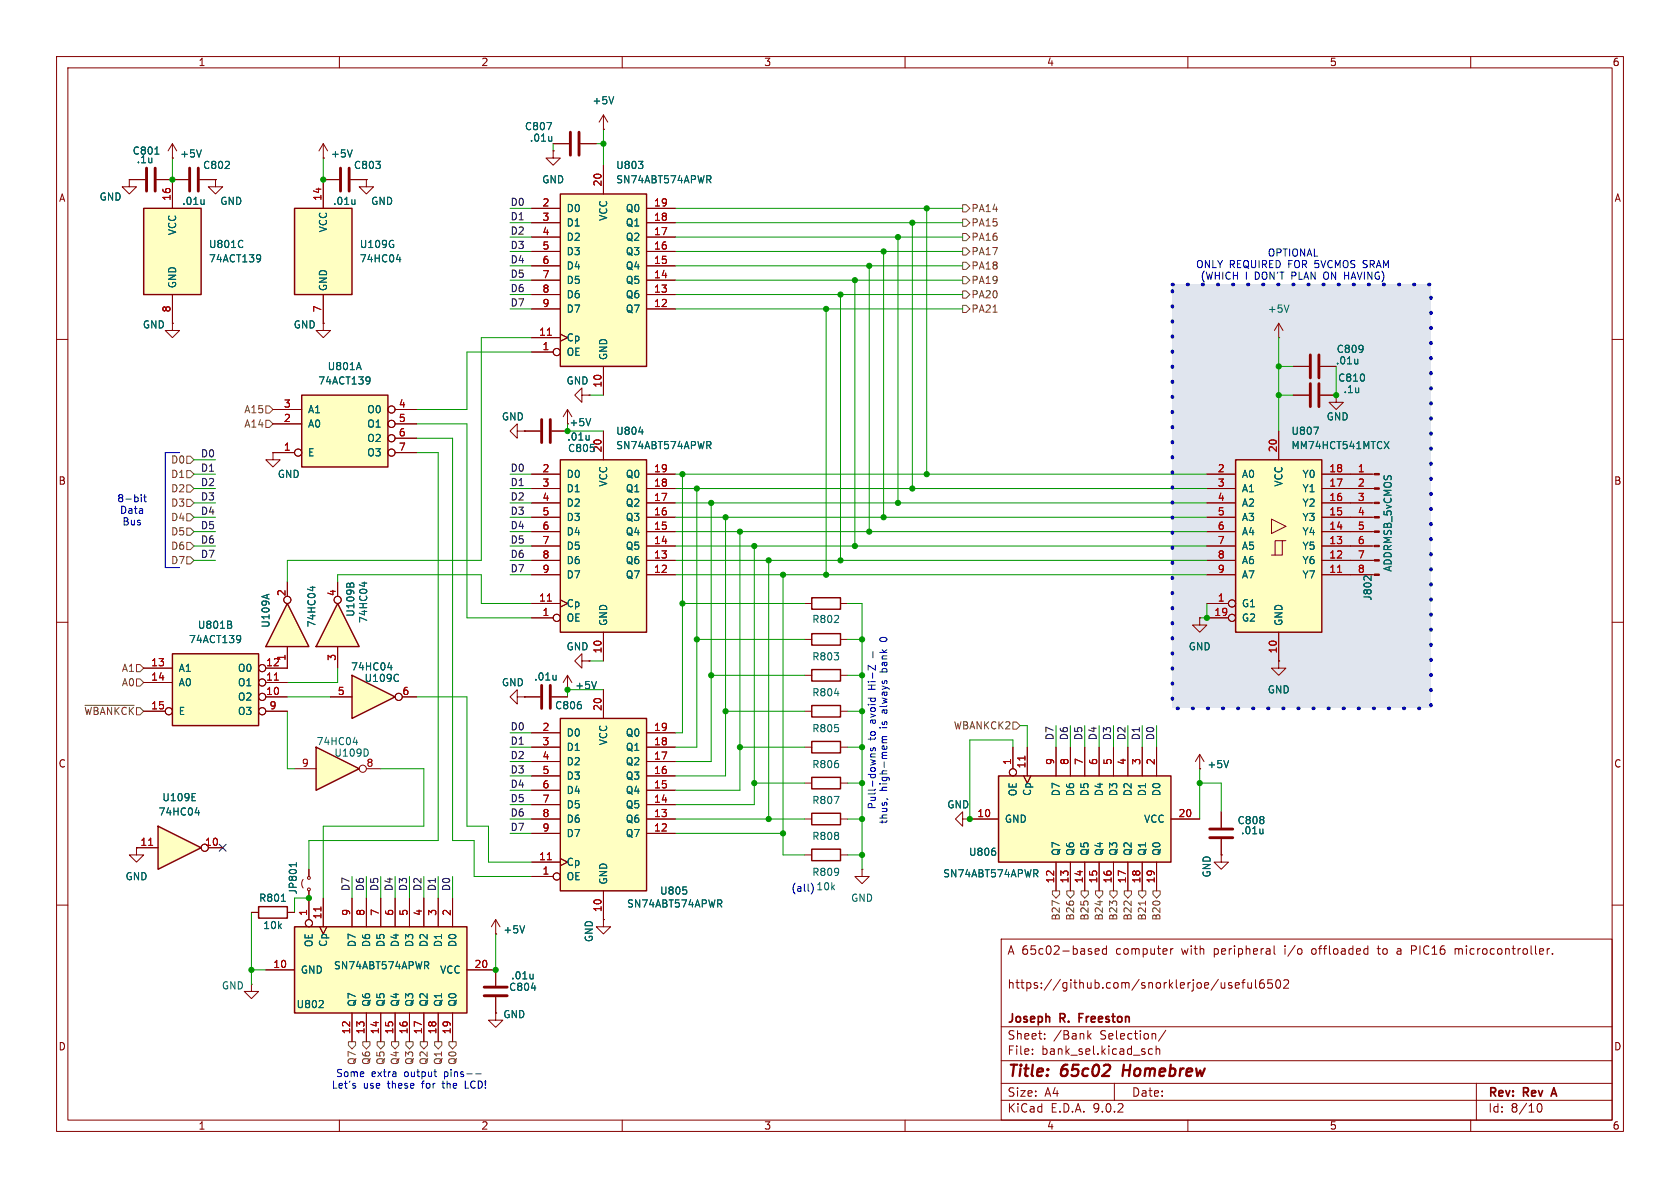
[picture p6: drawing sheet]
<svg xmlns="http://www.w3.org/2000/svg" width="297mm" height="210mm" viewBox="0 0 297 210" stroke-linecap="round" stroke-linejoin="round" font-family="sans-serif">
<defs><g id="words">
<g font-size="2.8" fill="#840000">
<text x="178" y="190.9">Title:</text>
<text x="187.7" y="190.9">65c02</text>
<text x="199.3" y="190.9">Homebrew</text>
</g>
<g font-size="2.1" fill="#840000">
<text x="178" y="169">A 65c02-based</text>
<text x="197.3" y="169">computer</text>
<text x="209" y="169">with</text>
<text x="214.8" y="169">peripheral</text>
<text x="227.5" y="169">i/o</text>
<text x="232.4" y="169">offloaded</text>
<text x="244.3" y="169">to</text>
<text x="247.8" y="169">a</text>
<text x="250.5" y="169">PIC16</text>
<text x="258.4" y="169">microcontroller.</text>
<text x="178" y="175">https://github.com/snorklerjoe/useful6502</text>
<text x="178" y="184">Sheet:</text>
<text x="178" y="181.2">Joseph</text>
<text x="186.2" y="184">/Bank</text>
<text x="187.5" y="181.2">R.</text>
<text x="191.4" y="181.2">Freeston</text>
<text x="194.5" y="184">Selection/</text>
<text x="178" y="186.7">File:</text>
<text x="184.1" y="186.7">bank_sel.kicad_sch</text>
<text x="178" y="196.9">KiCad</text>
<text x="178" y="194.1">Size:</text>
<text x="184.7" y="194.1">A4</text>
<text x="185.7" y="196.9">E.D.A.</text>
<text x="193.3" y="196.9">9.0.2</text>
<text x="200" y="194.1">Date:</text>
<text x="263" y="194.3">Rev:</text>
<text x="263" y="196.9">Id:</text>
<text x="267.1" y="196.9">8/10</text>
<text x="269.4" y="194.3">Rev</text>
<text x="275.1" y="194.3">A</text>
</g>
<g font-size="1.8" fill="#840000">
<text x="35" y="11.9">1</text>
<text x="85" y="11.9">2</text>
<text x="135" y="11.9">3</text>
<text x="185" y="11.9">4</text>
<text x="235" y="11.9">5</text>
<text x="285" y="11.9">6</text>
<text x="10.3" y="35.9">A</text>
<text x="285.3" y="35.9">A</text>
<text x="100.6" y="75.5">+5V</text>
<text x="10.3" y="85.9">B</text>
<text x="285.3" y="85.9">B</text>
<text x="10.3" y="135.9">C</text>
<text x="285.3" y="135.9">C</text>
<text x="10.3" y="185.9">D</text>
<text x="285.3" y="185.9">D</text>
<text x="35" y="199.9">1</text>
<text x="85" y="199.9">2</text>
<text x="135" y="199.9">3</text>
<text x="185" y="199.9">4</text>
<text x="235" y="199.9">5</text>
<text x="285" y="199.9">6</text>
</g>
<g font-size="1.8" fill="#006464">
<text x="92.7" y="23.2">C807</text>
<text x="104.6" y="18.6">+5V</text>
<text x="23.4" y="27.5">C801</text>
<text x="24.1" y="29.1">.1u</text>
<text x="31.7" y="28">+5V</text>
<text x="58.4" y="28">+5V</text>
<text x="93.6" y="25.2">.01u</text>
<text x="17.5" y="35.7">GND</text>
<text x="35.8" y="30.1">C802</text>
<text x="62.5" y="30.1">C803</text>
<text x="95.8" y="32.6">GND</text>
<text x="108.8" y="32.6">SN74ABT574APWR</text>
<text x="108.8" y="30.1">U803</text>
<text x="31.3" y="41.7" transform="rotate(-90 31.3 41.7)">VCC</text>
<text x="32.1" y="36.4">.01u</text>
<text x="38.8" y="36.4">GND</text>
<text x="58" y="41.2" transform="rotate(-90 58 41.2)">VCC</text>
<text x="58.8" y="36.4">.01u</text>
<text x="65.5" y="36.4">GND</text>
<text x="100.1" y="37.7">D0</text>
<text x="100.1" y="40.2">D1</text>
<text x="107.5" y="39.1" transform="rotate(-90 107.5 39.1)">VCC</text>
<text x="110.5" y="37.7">Q0</text>
<text x="110.5" y="40.2">Q1</text>
<text x="36.8" y="46.6">74ACT139</text>
<text x="36.8" y="44">U801C</text>
<text x="63.5" y="46.6">74HC04</text>
<text x="63.5" y="44">U109G</text>
<text x="100.1" y="42.8">D2</text>
<text x="100.1" y="45.3">D3</text>
<text x="100.1" y="47.9">D4</text>
<text x="110.5" y="42.8">Q2</text>
<text x="110.5" y="45.3">Q3</text>
<text x="110.5" y="47.9">Q4</text>
<text x="31.3" y="51.1" transform="rotate(-90 31.3 51.1)">GND</text>
<text x="58" y="51.6" transform="rotate(-90 58 51.6)">GND</text>
<text x="100.1" y="50.4">D5</text>
<text x="100.1" y="52.9">D6</text>
<text x="110.5" y="50.4">Q5</text>
<text x="110.5" y="52.9">Q6</text>
<text x="25.2" y="58.3">GND</text>
<text x="51.8" y="58.3">GND</text>
<text x="100.1" y="55.5">D7</text>
<text x="110.5" y="55.5">Q7</text>
<text x="224" y="55.5">+5V</text>
<text x="57.8" y="65.6">U801A</text>
<text x="100.1" y="60.6">Cp</text>
<text x="100.1" y="63.1">OE</text>
<text x="107.5" y="63.8" transform="rotate(-90 107.5 63.8)">GND</text>
<text x="236.1" y="64.6">.01u</text>
<text x="236.2" y="62.6">C809</text>
<text x="56.2" y="68.2">74ACT139</text>
<text x="100.1" y="68.2">GND</text>
<text x="236.5" y="67.7">C810</text>
<text x="237.4" y="69.7">.1u</text>
<text x="54.4" y="73.3">A1</text>
<text x="54.4" y="75.8">A0</text>
<text x="64.8" y="73.3">O0</text>
<text x="64.8" y="75.8">O1</text>
<text x="88.6" y="74.5">GND</text>
<text x="108.8" y="77.1">U804</text>
<text x="228.2" y="77.1">U807</text>
<text x="234.4" y="74.5">GND</text>
<text x="54.4" y="80.9">E</text>
<text x="64.8" y="78.3">O2</text>
<text x="64.8" y="80.9">O3</text>
<text x="100.2" y="78.1">.01u</text>
<text x="100.3" y="80.1">C805</text>
<text x="106.4" y="80.1" transform="rotate(-90 106.4 80.1)">20</text>
<text x="108.8" y="79.6">SN74ABT574APWR</text>
<text x="228.2" y="79.6">MM74HCT541MTCX</text>
<text x="49" y="84.7">GND</text>
<text x="100.1" y="84.7">D0</text>
<text x="100.1" y="87.2">D1</text>
<text x="100.1" y="89.8">D2</text>
<text x="107.5" y="86.1" transform="rotate(-90 107.5 86.1)">VCC</text>
<text x="110.5" y="84.7">Q0</text>
<text x="110.5" y="87.2">Q1</text>
<text x="110.5" y="89.8">Q2</text>
<text x="219.5" y="84.7">A0</text>
<text x="219.5" y="87.2">A1</text>
<text x="219.5" y="89.8">A2</text>
<text x="226.9" y="86.1" transform="rotate(-90 226.9 86.1)">VCC</text>
<text x="230.2" y="84.7">Y0</text>
<text x="230.2" y="87.2">Y1</text>
<text x="230.2" y="89.8">Y2</text>
<text x="100.1" y="92.3">D3</text>
<text x="100.1" y="94.8">D4</text>
<text x="110.5" y="92.3">Q3</text>
<text x="110.5" y="94.8">Q4</text>
<text x="219.5" y="92.3">A3</text>
<text x="219.5" y="94.8">A4</text>
<text x="230.2" y="92.3">Y3</text>
<text x="230.2" y="94.8">Y4</text>
<text x="100.1" y="97.4">D5</text>
<text x="100.1" y="99.9">D6</text>
<text x="110.5" y="97.4">Q5</text>
<text x="110.5" y="99.9">Q6</text>
<text x="219.5" y="97.4">A5</text>
<text x="219.5" y="99.9">A6</text>
<text x="230.2" y="97.4">Y5</text>
<text x="230.2" y="99.9">Y6</text>
<text x="246.2" y="101.2" transform="rotate(-90 246.2 101.2)">ADDRMSB_5vCMOS</text>
<text x="100.1" y="102.5">D7</text>
<text x="100.1" y="107.5">Cp</text>
<text x="110.5" y="102.5">Q7</text>
<text x="219.5" y="102.5">A7</text>
<text x="219.5" y="107.5">G1</text>
<text x="230.2" y="102.5">Y7</text>
<text x="242.7" y="106.3" transform="rotate(-90 242.7 106.3)">J802</text>
<text x="33.3" y="113.9">74ACT139</text>
<text x="34.9" y="111.4">U801B</text>
<text x="47.9" y="111.1" transform="rotate(-90 47.9 111.1)">U109A</text>
<text x="56" y="111" transform="rotate(-90 56 111)">74HC04</text>
<text x="62.8" y="109.1" transform="rotate(-90 62.8 109.1)">U109B</text>
<text x="65.1" y="110.2" transform="rotate(-90 65.1 110.2)">74HC04</text>
<text x="100.1" y="110.1">OE</text>
<text x="107.5" y="110.7" transform="rotate(-90 107.5 110.7)">GND</text>
<text x="143.5" y="110.3">R802</text>
<text x="219.5" y="110.1">G2</text>
<text x="226.9" y="110.7" transform="rotate(-90 226.9 110.7)">GND</text>
<text x="31.5" y="119">A1</text>
<text x="42" y="119">O0</text>
<text x="62" y="118.7">74HC04</text>
<text x="100.1" y="115.2">GND</text>
<text x="143.5" y="116.9">R803</text>
<text x="210.1" y="115.2">GND</text>
<text x="31.5" y="121.5">A0</text>
<text x="42" y="121.5">O1</text>
<text x="42" y="124.1">O2</text>
<text x="64.3" y="120.8">U109C</text>
<text x="88.6" y="121.5">GND</text>
<text x="94.3" y="120.5">.01u</text>
<text x="98" y="125.6">C806</text>
<text x="101.6" y="122">+5V</text>
<text x="143.5" y="123.3">R804</text>
<text x="224" y="122.8">GND</text>
<text x="31.5" y="126.6">E</text>
<text x="42" y="126.6">O3</text>
<text x="55.9" y="131.9">74HC04</text>
<text x="100.1" y="130.4">D0</text>
<text x="107.5" y="131.8" transform="rotate(-90 107.5 131.8)">VCC</text>
<text x="110.5" y="130.4">Q0</text>
<text x="143.5" y="129.6">R805</text>
<text x="59" y="134">U109D</text>
<text x="100.1" y="132.9">D1</text>
<text x="100.1" y="135.5">D2</text>
<text x="110.5" y="132.9">Q1</text>
<text x="110.5" y="135.5">Q2</text>
<text x="143.5" y="136">R806</text>
<text x="213.4" y="136">+5V</text>
<text x="28.6" y="141.8">U109E</text>
<text x="100.1" y="138">D3</text>
<text x="100.1" y="140.6">D4</text>
<text x="100.1" y="143.1">D5</text>
<text x="110.5" y="138">Q3</text>
<text x="110.5" y="140.6">Q4</text>
<text x="110.5" y="143.1">Q5</text>
<text x="143.5" y="142.3">R807</text>
<text x="167.4" y="143.1">GND</text>
<text x="179.9" y="140.9" transform="rotate(-90 179.9 140.9)">OE</text>
<text x="182.5" y="140.8" transform="rotate(-90 182.5 140.8)">Cp</text>
<text x="187.6" y="140.9" transform="rotate(-90 187.6 140.9)">D7</text>
<text x="190.1" y="140.9" transform="rotate(-90 190.1 140.9)">D6</text>
<text x="192.6" y="140.9" transform="rotate(-90 192.6 140.9)">D5</text>
<text x="195.2" y="140.9" transform="rotate(-90 195.2 140.9)">D4</text>
<text x="197.7" y="140.9" transform="rotate(-90 197.7 140.9)">D3</text>
<text x="200.3" y="140.9" transform="rotate(-90 200.3 140.9)">D2</text>
<text x="202.8" y="140.9" transform="rotate(-90 202.8 140.9)">D1</text>
<text x="205.3" y="140.9" transform="rotate(-90 205.3 140.9)">D0</text>
<text x="27.9" y="144.4">74HC04</text>
<text x="100.1" y="145.6">D6</text>
<text x="100.1" y="148.2">D7</text>
<text x="110.5" y="145.6">Q6</text>
<text x="110.5" y="148.2">Q7</text>
<text x="143.5" y="148.7">R808</text>
<text x="177.5" y="145.6">GND</text>
<text x="202.2" y="145.6">VCC</text>
<text x="218.7" y="145.9">C808</text>
<text x="219.3" y="147.7">.01u</text>
<text x="22.1" y="155.8">GND</text>
<text x="100.1" y="153.3">Cp</text>
<text x="100.1" y="155.8">OE</text>
<text x="143.5" y="155">R809</text>
<text x="166.6" y="155.3">SN74ABT574APWR</text>
<text x="171.2" y="151.5">U806</text>
<text x="187.6" y="151.4" transform="rotate(-90 187.6 151.4)">Q7</text>
<text x="190.1" y="151.4" transform="rotate(-90 190.1 151.4)">Q6</text>
<text x="192.6" y="151.4" transform="rotate(-90 192.6 151.4)">Q5</text>
<text x="195.2" y="151.4" transform="rotate(-90 195.2 151.4)">Q4</text>
<text x="197.7" y="151.4" transform="rotate(-90 197.7 151.4)">Q3</text>
<text x="200.3" y="151.4" transform="rotate(-90 200.3 151.4)">Q2</text>
<text x="202.8" y="151.4" transform="rotate(-90 202.8 151.4)">Q1</text>
<text x="205.3" y="151.4" transform="rotate(-90 205.3 151.4)">Q0</text>
<text x="214.2" y="155.2" transform="rotate(-90 214.2 155.2)">GND</text>
<text x="45.7" y="159.6">R801</text>
<text x="52.7" y="158.2" transform="rotate(-90 52.7 158.2)">JP801</text>
<text x="107.5" y="156.5" transform="rotate(-90 107.5 156.5)">GND</text>
<text x="110.8" y="160.6">SN74ABT574APWR</text>
<text x="116.6" y="158.3">U805</text>
<text x="144.2" y="157.6">10k</text>
<text x="150.4" y="159.6">GND</text>
<text x="46.4" y="164.4">10k</text>
<text x="55.5" y="167.5" transform="rotate(-90 55.5 167.5)">OE</text>
<text x="58" y="167.5" transform="rotate(-90 58 167.5)">Cp</text>
<text x="63.1" y="167.5" transform="rotate(-90 63.1 167.5)">D7</text>
<text x="65.6" y="167.5" transform="rotate(-90 65.6 167.5)">D6</text>
<text x="68.2" y="167.5" transform="rotate(-90 68.2 167.5)">D5</text>
<text x="70.7" y="167.5" transform="rotate(-90 70.7 167.5)">D4</text>
<text x="73.3" y="167.5" transform="rotate(-90 73.3 167.5)">D3</text>
<text x="75.8" y="167.5" transform="rotate(-90 75.8 167.5)">D2</text>
<text x="78.3" y="167.5" transform="rotate(-90 78.3 167.5)">D1</text>
<text x="80.9" y="167.5" transform="rotate(-90 80.9 167.5)">D0</text>
<text x="88.9" y="165.2">+5V</text>
<text x="105" y="166.6" transform="rotate(-90 105 166.6)">GND</text>
<text x="53.1" y="172.3">GND</text>
<text x="58.9" y="171.6">SN74ABT574APWR</text>
<text x="77.7" y="172.3">VCC</text>
<text x="90.3" y="173.3">.01u</text>
<text x="39.1" y="175.1">GND</text>
<text x="52.3" y="178.4">U802</text>
<text x="63.1" y="178.1" transform="rotate(-90 63.1 178.1)">Q7</text>
<text x="65.6" y="178.1" transform="rotate(-90 65.6 178.1)">Q6</text>
<text x="68.2" y="178.1" transform="rotate(-90 68.2 178.1)">Q5</text>
<text x="70.7" y="178.1" transform="rotate(-90 70.7 178.1)">Q4</text>
<text x="73.3" y="178.1" transform="rotate(-90 73.3 178.1)">Q3</text>
<text x="75.8" y="178.1" transform="rotate(-90 75.8 178.1)">Q2</text>
<text x="78.3" y="178.1" transform="rotate(-90 78.3 178.1)">Q1</text>
<text x="80.9" y="178.1" transform="rotate(-90 80.9 178.1)">Q0</text>
<text x="89.9" y="175.4">C804</text>
<text x="88.9" y="180.2">GND</text>
</g>
<g font-size="1.8" fill="#a90000">
<text x="30.2" y="35.6" transform="rotate(-90 30.2 35.6)">16</text>
<text x="56.9" y="35.6" transform="rotate(-90 56.9 35.6)">14</text>
<text x="106.4" y="33.1" transform="rotate(-90 106.4 33.1)">20</text>
<text x="95.8" y="36.6">2</text>
<text x="95.8" y="39.1">3</text>
<text x="95.8" y="41.7">4</text>
<text x="115.5" y="36.6">19</text>
<text x="115.5" y="39.1">18</text>
<text x="115.5" y="41.7">17</text>
<text x="95.8" y="44.2">5</text>
<text x="95.8" y="46.7">6</text>
<text x="115.5" y="44.2">16</text>
<text x="115.5" y="46.7">15</text>
<text x="95.8" y="49.3">7</text>
<text x="95.8" y="51.8">8</text>
<text x="115.5" y="49.3">14</text>
<text x="115.5" y="51.8">13</text>
<text x="30.2" y="55.3" transform="rotate(-90 30.2 55.3)">8</text>
<text x="56.9" y="55.3" transform="rotate(-90 56.9 55.3)">7</text>
<text x="95.2" y="59.4">11</text>
<text x="95.8" y="54.4">9</text>
<text x="115.5" y="54.4">12</text>
<text x="95.8" y="62">1</text>
<text x="106.4" y="68.6" transform="rotate(-90 106.4 68.6)">10</text>
<text x="50.1" y="72.1">3</text>
<text x="50.1" y="74.7">2</text>
<text x="70.4" y="72.1">4</text>
<text x="70.4" y="74.7">5</text>
<text x="70.4" y="77.2">6</text>
<text x="50.1" y="79.8">1</text>
<text x="70.4" y="79.8">7</text>
<text x="95.8" y="83.6">2</text>
<text x="115.5" y="83.6">19</text>
<text x="215.2" y="83.6">2</text>
<text x="225.8" y="80.1" transform="rotate(-90 225.8 80.1)">20</text>
<text x="234.9" y="83.6">18</text>
<text x="240" y="83.6">1</text>
<text x="95.8" y="86.1">3</text>
<text x="95.8" y="88.6">4</text>
<text x="115.5" y="86.1">18</text>
<text x="115.5" y="88.6">17</text>
<text x="215.2" y="86.1">3</text>
<text x="215.2" y="88.6">4</text>
<text x="234.9" y="86.1">17</text>
<text x="234.9" y="88.6">16</text>
<text x="240" y="86.1">2</text>
<text x="240" y="88.6">3</text>
<text x="95.8" y="91.2">5</text>
<text x="95.8" y="93.7">6</text>
<text x="115.5" y="91.2">16</text>
<text x="115.5" y="93.7">15</text>
<text x="215.2" y="91.2">5</text>
<text x="215.2" y="93.7">6</text>
<text x="234.9" y="91.2">15</text>
<text x="234.9" y="93.7">14</text>
<text x="240" y="91.2">4</text>
<text x="240" y="93.7">5</text>
<text x="95.8" y="96.3">7</text>
<text x="95.8" y="98.8">8</text>
<text x="95.8" y="101.3">9</text>
<text x="115.5" y="96.3">14</text>
<text x="115.5" y="98.8">13</text>
<text x="115.5" y="101.3">12</text>
<text x="215.2" y="96.3">7</text>
<text x="215.2" y="98.8">8</text>
<text x="215.2" y="101.3">9</text>
<text x="234.9" y="96.3">13</text>
<text x="234.9" y="98.8">12</text>
<text x="234.9" y="101.3">11</text>
<text x="240" y="96.3">6</text>
<text x="240" y="98.8">7</text>
<text x="240" y="101.3">8</text>
<text x="50.5" y="105.5" transform="rotate(-90 50.5 105.5)">2</text>
<text x="59.4" y="105.5" transform="rotate(-90 59.4 105.5)">4</text>
<text x="95.2" y="106.4">11</text>
<text x="215.2" y="106.4">1</text>
<text x="95.8" y="109">1</text>
<text x="214.6" y="109">19</text>
<text x="26.6" y="117.9">13</text>
<text x="46.9" y="117.9">12</text>
<text x="50.5" y="116.9" transform="rotate(-90 50.5 116.9)">1</text>
<text x="59.4" y="116.9" transform="rotate(-90 59.4 116.9)">3</text>
<text x="106.4" y="115.6" transform="rotate(-90 106.4 115.6)">10</text>
<text x="225.8" y="115.6" transform="rotate(-90 225.8 115.6)">10</text>
<text x="26.6" y="120.4">14</text>
<text x="26.6" y="125.5">15</text>
<text x="46.9" y="120.4">11</text>
<text x="46.9" y="122.9">10</text>
<text x="47.6" y="125.5">9</text>
<text x="59.6" y="122.9">5</text>
<text x="71" y="122.9">6</text>
<text x="106.4" y="125.8" transform="rotate(-90 106.4 125.8)">20</text>
<text x="95.8" y="129.3">2</text>
<text x="95.8" y="131.8">3</text>
<text x="115.5" y="129.3">19</text>
<text x="115.5" y="131.8">18</text>
<text x="53.3" y="135.6">9</text>
<text x="64.7" y="135.6">8</text>
<text x="95.8" y="134.4">4</text>
<text x="95.8" y="136.9">5</text>
<text x="115.5" y="134.4">17</text>
<text x="115.5" y="136.9">16</text>
<text x="178.8" y="135.3" transform="rotate(-90 178.8 135.3)">1</text>
<text x="181.4" y="135.9" transform="rotate(-90 181.4 135.9)">11</text>
<text x="186.4" y="135.3" transform="rotate(-90 186.4 135.3)">9</text>
<text x="189" y="135.3" transform="rotate(-90 189 135.3)">8</text>
<text x="191.5" y="135.3" transform="rotate(-90 191.5 135.3)">7</text>
<text x="194.1" y="135.3" transform="rotate(-90 194.1 135.3)">6</text>
<text x="196.6" y="135.3" transform="rotate(-90 196.6 135.3)">5</text>
<text x="199.1" y="135.3" transform="rotate(-90 199.1 135.3)">4</text>
<text x="201.7" y="135.3" transform="rotate(-90 201.7 135.3)">3</text>
<text x="204.2" y="135.3" transform="rotate(-90 204.2 135.3)">2</text>
<text x="95.8" y="139.4">6</text>
<text x="95.8" y="142">7</text>
<text x="115.5" y="139.4">15</text>
<text x="115.5" y="142">14</text>
<text x="24.7" y="149.6">11</text>
<text x="36.2" y="149.6">10</text>
<text x="95.8" y="144.5">8</text>
<text x="95.8" y="147.1">9</text>
<text x="115.5" y="144.5">13</text>
<text x="115.5" y="147.1">12</text>
<text x="172.7" y="144.5">10</text>
<text x="208.2" y="144.5">20</text>
<text x="95.2" y="152.1">11</text>
<text x="95.8" y="154.7">1</text>
<text x="54.4" y="162" transform="rotate(-90 54.4 162)">1</text>
<text x="62" y="162" transform="rotate(-90 62 162)">9</text>
<text x="64.5" y="162" transform="rotate(-90 64.5 162)">8</text>
<text x="67.1" y="162" transform="rotate(-90 67.1 162)">7</text>
<text x="69.6" y="162" transform="rotate(-90 69.6 162)">6</text>
<text x="72.1" y="162" transform="rotate(-90 72.1 162)">5</text>
<text x="74.7" y="162" transform="rotate(-90 74.7 162)">4</text>
<text x="77.2" y="162" transform="rotate(-90 77.2 162)">3</text>
<text x="79.8" y="162" transform="rotate(-90 79.8 162)">2</text>
<text x="106.4" y="161.3" transform="rotate(-90 106.4 161.3)">10</text>
<text x="186.4" y="156.3" transform="rotate(-90 186.4 156.3)">12</text>
<text x="189" y="156.3" transform="rotate(-90 189 156.3)">13</text>
<text x="191.5" y="156.3" transform="rotate(-90 191.5 156.3)">14</text>
<text x="194.1" y="156.3" transform="rotate(-90 194.1 156.3)">15</text>
<text x="196.6" y="156.3" transform="rotate(-90 196.6 156.3)">16</text>
<text x="199.1" y="156.3" transform="rotate(-90 199.1 156.3)">17</text>
<text x="201.7" y="156.3" transform="rotate(-90 201.7 156.3)">18</text>
<text x="204.2" y="156.3" transform="rotate(-90 204.2 156.3)">19</text>
<text x="56.9" y="162.6" transform="rotate(-90 56.9 162.6)">11</text>
<text x="48.2" y="171.2">10</text>
<text x="83.8" y="171.2">20</text>
<text x="62" y="182.9" transform="rotate(-90 62 182.9)">12</text>
<text x="64.5" y="182.9" transform="rotate(-90 64.5 182.9)">13</text>
<text x="67.1" y="182.9" transform="rotate(-90 67.1 182.9)">14</text>
<text x="69.6" y="182.9" transform="rotate(-90 69.6 182.9)">15</text>
<text x="72.1" y="182.9" transform="rotate(-90 72.1 182.9)">16</text>
<text x="74.7" y="182.9" transform="rotate(-90 74.7 182.9)">17</text>
<text x="77.2" y="182.9" transform="rotate(-90 77.2 182.9)">18</text>
<text x="79.8" y="182.9" transform="rotate(-90 79.8 182.9)">19</text>
</g>
<g font-size="1.8" fill="#0f0f0f">
<text x="90.2" y="39">D1</text>
<text x="90.2" y="41.6">D2</text>
<text x="90.2" y="36.5">D0</text>
<text x="90.2" y="46.6">D4</text>
<text x="90.2" y="44.1">D3</text>
<text x="90.2" y="49.2">D5</text>
<text x="90.2" y="51.7">D6</text>
<text x="90.2" y="54.3">D7</text>
<text x="35.4" y="80.9">D0</text>
<text x="35.4" y="83.5">D1</text>
<text x="90.2" y="83.5">D0</text>
<text x="35.4" y="86">D2</text>
<text x="35.4" y="88.6">D3</text>
<text x="90.2" y="86">D1</text>
<text x="90.2" y="88.6">D2</text>
<text x="35.4" y="91.1">D4</text>
<text x="35.4" y="93.6">D5</text>
<text x="90.2" y="93.6">D4</text>
<text x="90.2" y="91.1">D3</text>
<text x="35.4" y="98.7">D7</text>
<text x="35.4" y="96.2">D6</text>
<text x="90.2" y="101.3">D7</text>
<text x="90.2" y="96.2">D5</text>
<text x="90.2" y="98.7">D6</text>
<text x="90.2" y="131.7">D1</text>
<text x="90.2" y="129.2">D0</text>
<text x="186.3" y="131" transform="rotate(-90 186.3 131)">D7</text>
<text x="188.9" y="131" transform="rotate(-90 188.9 131)">D6</text>
<text x="191.4" y="131" transform="rotate(-90 191.4 131)">D5</text>
<text x="194" y="131" transform="rotate(-90 194 131)">D4</text>
<text x="196.5" y="131" transform="rotate(-90 196.5 131)">D3</text>
<text x="199" y="131" transform="rotate(-90 199 131)">D2</text>
<text x="201.6" y="131" transform="rotate(-90 201.6 131)">D1</text>
<text x="204.1" y="131" transform="rotate(-90 204.1 131)">D0</text>
<text x="90.2" y="136.8">D3</text>
<text x="90.2" y="134.3">D2</text>
<text x="90.2" y="139.4">D4</text>
<text x="90.2" y="141.9">D5</text>
<text x="90.2" y="147">D7</text>
<text x="90.2" y="144.4">D6</text>
<text x="61.9" y="157.6" transform="rotate(-90 61.9 157.6)">D7</text>
<text x="64.4" y="157.6" transform="rotate(-90 64.4 157.6)">D6</text>
<text x="67" y="157.6" transform="rotate(-90 67 157.6)">D5</text>
<text x="69.5" y="157.6" transform="rotate(-90 69.5 157.6)">D4</text>
<text x="72" y="157.6" transform="rotate(-90 72 157.6)">D3</text>
<text x="74.6" y="157.6" transform="rotate(-90 74.6 157.6)">D2</text>
<text x="77.1" y="157.6" transform="rotate(-90 77.1 157.6)">D1</text>
<text x="79.7" y="157.6" transform="rotate(-90 79.7 157.6)">D0</text>
</g>
<g font-size="1.8" fill="#725600">
<text x="171.6" y="40.2">PA15</text>
<text x="171.6" y="37.7">PA14</text>
<text x="171.6" y="42.8">PA16</text>
<text x="171.6" y="47.9">PA18</text>
<text x="171.6" y="45.3">PA17</text>
<text x="171.6" y="52.9">PA20</text>
<text x="171.6" y="50.4">PA19</text>
<text x="171.6" y="55.5">PA21</text>
<text x="43.1" y="73.3">A15</text>
<text x="43.1" y="75.8">A14</text>
<text x="30.1" y="82.1">D0</text>
<text x="30.1" y="89.8">D3</text>
<text x="30.1" y="84.7">D1</text>
<text x="30.1" y="87.2">D2</text>
<text x="30.1" y="92.3">D4</text>
<text x="30.1" y="94.8">D5</text>
<text x="30.1" y="97.4">D6</text>
<text x="30.1" y="99.9">D7</text>
<text x="21.4" y="119">A1</text>
<text x="21.4" y="121.5">A0</text>
<text x="14.8" y="126.6">~{WBANKCK}</text>
<text x="168.5" y="129.1">WBANKCK2</text>
<text x="187.6" y="162.8" transform="rotate(-90 187.6 162.8)">B27</text>
<text x="190.1" y="162.8" transform="rotate(-90 190.1 162.8)">B26</text>
<text x="192.6" y="162.8" transform="rotate(-90 192.6 162.8)">B25</text>
<text x="195.2" y="162.8" transform="rotate(-90 195.2 162.8)">B24</text>
<text x="197.7" y="162.8" transform="rotate(-90 197.7 162.8)">B23</text>
<text x="200.3" y="162.8" transform="rotate(-90 200.3 162.8)">B22</text>
<text x="202.8" y="162.8" transform="rotate(-90 202.8 162.8)">B21</text>
<text x="205.3" y="162.8" transform="rotate(-90 205.3 162.8)">B20</text>
<text x="63.1" y="188.4" transform="rotate(-90 63.1 188.4)">Q7</text>
<text x="65.6" y="188.4" transform="rotate(-90 65.6 188.4)">Q6</text>
<text x="68.2" y="188.4" transform="rotate(-90 68.2 188.4)">Q5</text>
<text x="70.7" y="188.4" transform="rotate(-90 70.7 188.4)">Q4</text>
<text x="73.3" y="188.4" transform="rotate(-90 73.3 188.4)">Q3</text>
<text x="75.8" y="188.4" transform="rotate(-90 75.8 188.4)">Q2</text>
<text x="78.3" y="188.4" transform="rotate(-90 78.3 188.4)">Q1</text>
<text x="80.9" y="188.4" transform="rotate(-90 80.9 188.4)">Q0</text>
</g>
<g font-size="1.8" fill="#0000c2">
<text x="211.4" y="47.6">ONLY REQUIRED FOR 5VCMOS</text>
<text x="224" y="45.6">OPTIONAL</text>
<text x="241.4" y="47.6">SRAM</text>
<text x="212.1" y="49.6">(WHICH</text>
<text x="220.1" y="49.6">I</text>
<text x="221.9" y="49.6">DON'T</text>
<text x="228.6" y="49.6">PLAN</text>
<text x="234.5" y="49.6">ON HAVING)</text>
<text x="20.6" y="89">8-bit</text>
<text x="21.1" y="91">Data</text>
<text x="21.5" y="93.1">Bus</text>
<text x="157.1" y="112.7" transform="rotate(-90 157.1 112.7)">0</text>
<text x="157.1" y="118.4" transform="rotate(-90 157.1 118.4)">bank</text>
<text x="155" y="121.6" transform="rotate(-90 155 121.6)">Hi-Z</text>
<text x="157.1" y="125.8" transform="rotate(-90 157.1 125.8)">always</text>
<text x="155" y="130.9" transform="rotate(-90 155 130.9)">to</text>
<text x="155" y="127.8" transform="rotate(-90 155 127.8)">avoid</text>
<text x="157.1" y="128.6" transform="rotate(-90 157.1 128.6)">is</text>
<text x="155" y="143.2" transform="rotate(-90 155 143.2)">Pull-downs</text>
<text x="157.1" y="139.9" transform="rotate(-90 157.1 139.9)">high-mem</text>
<text x="157.1" y="145.7" transform="rotate(-90 157.1 145.7)">thus,</text>
<text x="139.8" y="157.8">(all)</text>
<text x="59.3" y="190.6">Some</text>
<text x="65.6" y="190.6">extra</text>
<text x="71.6" y="190.6">output</text>
<text x="78.8" y="190.6">pins--</text>
<text x="58.6" y="192.6">Let's</text>
<text x="64.2" y="192.6">use</text>
<text x="68.6" y="192.6">these</text>
<text x="74.9" y="192.6">for</text>
<text x="78.7" y="192.6">the</text>
<text x="82.9" y="192.6">LCD!</text>
</g>
</g></defs>
<g fill="none" stroke="#840000" stroke-width=".18">
<path d="M10 10h277v190h-277zM12 12h273v186h-273zM60 10v2M110 10v2M160 10v2M210 10v2M260 10v2M10 60h2M285 60h2M10 110h2M285 110h2M10 160h2"/>
<path d="M177 166h108v32h-108zM193.6 168.2l.7-.1-.1-.3-.4-.1-.2 .2 .1 .7h.5M195.6 167.8l-.4-.1-.3 .3v.4l.1 .2h.6M195.6 167.2v1.5M207 167.7v1M207.4 167.7l-.3 .1-.1 .2M217.7 173.8l-.3-.1-.2 .2v.2l.5 .2v.3h-.5M218.4 174.2l.7-.1-.1-.3-.4-.1-.2 .2 .1 .7h.5M219.5 173.7h.6M220.1 173.2l-.4 .2v1.3M220.6 173.7l.1 .9 .3 .1 .2-.1M221.2 173.7v1"/>
<path d="M222 173.2v1.3l.2 .2M223.4 173.2a.59 .59 0 0 0-.7 .6v.6l.1 .2 .4 .1 .3-.1v-.5l-.1-.3h-.4l-.3 .3M224.9 173.2h-.7l-.1 .7 .2-.1h.5l.2 .3-.1 .5-.2 .1-.6-.1M225.2 167.2v1.3l.3 .2M225.7 173.3l.2-.1a.81 .81 0 0 1 .6 .6 .81 .81 0 0 1-.3 .8l-.2 .1a.81 .81 0 0 1-.3-1.4zM227 173.3l.5-.1 .2 .1 .1 .3-.9 1.1h.9M241.4 167.7l.4 .1M241.8 168.6l-.4 .1M241.8 167.2v1.5M243.5 167.7h.5M247.5 167.7l-.5 .1M247.5 168.1h-.3a.29 .29 0 0 0-.2 .3 .29 .29 0 0 0 .2 .3h.3"/>
<path d="M249.5 167.2h.6M249.5 168h.6M257.2 167.7v1M257.8 167.8l-.3-.1-.3 .1M273.5 167.7v1M274 167.7l-.3 .1-.2 .2M274.5 168.6v.1M285 160h2M60 198v2M110 198v2M160 198v2M177 194.5h108"/>
<path d="M177 191.5h108M177 187.5h108M177 181.5h108M182.5 186.3v.1M182.5 185.5v.1M184.7 183.6v.1M184.7 182.8v.1M192.3 182.2v1.5M192.5 183.1l.4 .6M192.9 182.7l-.6 .6M197 191.5v3M203.7 185.5l-.4-.1-.3 .3v.4l.2 .2h.5"/>
<path d="M204.4 185.5l.2-.1 .4 .1v.9M204.4 184.9v1.5M206.1 182.1l-1.3 2M210 198v2M260 198v2M261 191.5v6.5M271.7 195.7l.2-.5 .2-.1a.81 .81 0 0 1 .6 .6 .81 .81 0 0 1-.3 .8h-.4l-.3-.5"/>
</g>
<path d="M190.8 179.9h.5M191.5 179.2h-.7v1.5M274.3 193.4h.8M274.7 192.3l-.5 1.5" fill="none" stroke="#840000" stroke-width=".3"/>
<path d="M198.7 188.2l-.3 2" fill="none" stroke="#840000" stroke-width=".4"/>
<path d="M207.3 50.3h45.7v74.9h-45.7z" fill="#e0e5ee"/>
<path d="M33.5 29.7v4.1M35.1 29.7v4.1" fill="none" stroke="#840000" stroke-width=".51"/>
<path d="M30.5 31.8h2.8M35.3 31.8h2.8" fill="none" stroke="#840000" stroke-width=".18"/>
<path d="M36.1 35.3v.8M36.1 36l-.1 .1" fill="none" stroke="#006464" stroke-width=".18"/>
<path d="M27.9 146.1l7.7 3.8-7.7 3.8z" fill="#ffffc2"/>
<path d="M27.9 146.1l7.7 3.8-7.7 3.8z" fill="none" stroke="#840000" stroke-width=".25"/>
<g fill="none" stroke="#840000" stroke-width=".18">
<path d="M24.1 149.9v1.2h1.3l-1.3 1.3-1.2-1.3h1.2M24.1 149.9h.1M24.1 149.9h3.8M36.8 149.9h2.6"/>
<circle cx="36.2" cy="149.9" r=".63"/>
</g>
<path d="M26.3 149.4h.7" fill="none" stroke="#a90000" stroke-width=".18"/>
<path d="M34 141.5h.6M34 140.3h.6M34.5 143.7h.8M35.1 143.2v.9" fill="none" stroke="#006464" stroke-width=".18"/>
<path d="M55.9 132.1l7.6 3.8-7.6 3.8z" fill="#ffffc2"/>
<path d="M55.9 132.1l7.6 3.8-7.6 3.8z" fill="none" stroke="#840000" stroke-width=".25"/>
<g fill="none" stroke="#840000" stroke-width=".18">
<path d="M52.1 135.9h3.8M64.8 135.9h2.5M91.4 123.2v-1.3l-1.2 1.3 1.2 1.3v-1.3h1.3M92.7 123.2h.1"/>
<circle cx="64.1" cy="135.9" r=".63"/>
</g>
<path d="M62.4 131.2h.8M63 130.8v.8M65 132.7v.7" fill="none" stroke="#006464" stroke-width=".18"/>
<path d="M62.2 119.4l7.6 3.8-7.6 3.8z" fill="#ffffc2"/>
<path d="M62.2 119.4l7.6 3.8-7.6 3.8z" fill="none" stroke="#840000" stroke-width=".25"/>
<g fill="none" stroke="#840000" stroke-width=".18">
<path d="M58.4 123.2h3.8M71.1 123.2h2.6"/>
<circle cx="70.5" cy="123.2" r=".63"/>
</g>
<path d="M68.5 118h.8M69.1 117.6v.8M70.4 119.3h.1M70.4 120.3v.1" fill="none" stroke="#006464" stroke-width=".18"/>
<path d="M59.7 106.7l3.8 7.6h-7.6z" fill="#ffffc2"/>
<path d="M59.7 106.7l3.8 7.6h-7.6z" fill="none" stroke="#840000" stroke-width=".25"/>
<g fill="none" stroke="#840000" stroke-width=".18">
<path d="M59.7 102.9v2.5M59.7 114.3v3.8"/>
<circle cx="59.7" cy="106" r=".63"/>
</g>
<path d="M61.3 103.2l.2-.1 .3 .1M62.6 103.3l-.2-.2-.3-.1-.2 .3M64 103.1h.8M64.4 102.9v.8" fill="none" stroke="#006464" stroke-width=".18"/>
<path d="M50.8 106.7l3.8 7.6h-7.6z" fill="#ffffc2"/>
<path d="M50.8 106.7l3.8 7.6h-7.6z" fill="none" stroke="#840000" stroke-width=".25"/>
<g fill="none" stroke="#840000" stroke-width=".18">
<path d="M50.8 102.9v2.5M50.8 114.3v3.8"/>
<circle cx="50.8" cy="106" r=".63"/>
</g>
<path d="M47.6 105l-1.3 .5M54.9 103.8h.8M55.3 103.7v.7" fill="none" stroke="#006464" stroke-width=".18"/>
<path d="M30.5 115.6h15.2v12.7h-15.2z" fill="#ffffc2"/>
<path d="M30.5 115.6h15.2v12.7h-15.2z" fill="none" stroke="#840000" stroke-width=".25"/>
<g fill="none" stroke="#840000" stroke-width=".18">
<path d="M22.9 31.8v1.2h1.2l-1.2 1.3-1.3-1.3h1.3M22.9 31.8h.1M22.9 31.8h2.8M27.7 31.8h2.8M30.5 27.9h.1M30.5 25.4l-.8 1.3M30.5 25.4l.7 1.3M30.5 25.4v2.5M38.1 31.8v1.2h1.3l-1.3 1.3-1.3-1.3h1.3M38.1 31.8h.1M30.5 57.2v1.2h-1.3l1.3 1.3 1.2-1.3h-1.2M30.5 57.2h.1"/>
<path d="M100.3 72.4l-.7 1.3M100.3 72.4l.8 1.3M100.3 72.4v2.5M25.4 118.1h5.1M47 118.1h3.8M25.4 120.7h5.1M25.4 125.7h3.8M47 120.7h3.8M47 125.7h3.8M47 123.2h3.8"/>
<circle cx="46.4" cy="118.1" r=".63"/>
<circle cx="29.8" cy="125.7" r=".63"/>
<circle cx="46.4" cy="120.6" r=".63"/>
<circle cx="46.4" cy="123.2" r=".63"/>
<circle cx="46.4" cy="125.7" r=".63"/>
</g>
<path d="M48.5 120.2h.7" fill="none" stroke="#a90000" stroke-width=".18"/>
<path d="M27.4 27.2h.7M35.6 26.5l-.4 1.3M104.4 74l-.4 1.3M40.7 110.4l.3 .2-.1 .3-.2 .2M40.8 109.9l.1 .1-.1 .3M42.3 112.3l.2 .2a1.03 1.03 0 0 1-.2 1M42.5 112.9l-.2 .2" fill="none" stroke="#006464" stroke-width=".18"/>
<path d="M25.9 29.7v4.1M27.4 29.7v4.1" fill="none" stroke="#840000" stroke-width=".51"/>
<path d="M25.4 36.8h10.2v15.3h-10.2z" fill="#ffffc2"/>
<path d="M25.4 36.8h10.2v15.3h-10.2z" fill="none" stroke="#840000" stroke-width=".25"/>
<path d="M30.5 31.8v5M30.5 52.1v5.1" fill="none" stroke="#840000" stroke-width=".18"/>
<path d="M42.9 42.5v.1M42.9 43.6v.1M45.8 45l.2 .2a1.03 1.03 0 0 1-.2 1M46.1 45.6l-.3 .2" fill="none" stroke="#006464" stroke-width=".18"/>
<path d="M53.3 69.9h15.3v12.7h-15.3z" fill="#ffffc2"/>
<path d="M53.3 69.9h15.3v12.7h-15.3z" fill="none" stroke="#840000" stroke-width=".25"/>
<g fill="none" stroke="#840000" stroke-width=".18">
<path d="M48.3 72.4h5M48.3 74.9h5M69.8 72.4h3.9M69.8 74.9h3.9M69.8 77.5h3.9M48.3 80h3.8M69.8 80h3.9"/>
<circle cx="69.2" cy="72.4" r=".63"/>
<circle cx="69.2" cy="77.5" r=".63"/>
<circle cx="69.2" cy="74.9" r=".63"/>
<circle cx="52.7" cy="80" r=".63"/>
<circle cx="69.2" cy="80" r=".63"/>
</g>
<path d="M63.4 64.1l.5 1.2M65.2 66.6l.1 .1a1.03 1.03 0 0 1-.1 1.1M65.4 67.2l-.2 .2" fill="none" stroke="#006464" stroke-width=".18"/>
<path d="M52.1 36.8h10.1v15.3h-10.1z" fill="#ffffc2"/>
<path d="M52.1 36.8h10.1v15.3h-10.1z" fill="none" stroke="#840000" stroke-width=".25"/>
<g fill="none" stroke="#840000" stroke-width=".18">
<path d="M57.1 27.9h.1M57.1 25.4v2.5M57.1 25.4l-.7 1.3M57.1 25.4l.8 1.3M59.9 31.8h-2.8v5M62 31.8h2.8M64.8 31.8v1.2h1.2l-1.2 1.3-1.3-1.3h1.3M64.8 31.8h.1M57.1 57.2v1.2h-1.2l1.2 1.3 1.3-1.3h-1.3M57.1 57.2h.1M57.1 52.1v5.1M91.4 76.2v-1.3l-1.2 1.3 1.2 1.3v-1.3h1.3"/>
<path d="M92.7 76.2h.1M44.4 174v1.3h-1.2l1.2 1.2 1.3-1.2h-1.3M44.4 174h.1M87.6 165.1h.1M87.6 179.1v1.2h1.3l-1.3 1.3-1.2-1.3h1.2M87.6 179.1h.1M87.6 162.6l-.7 1.2M87.6 162.6l.8 1.2M87.6 162.6v2.5M87.6 171.5v2.7M87.6 176.3v2.8"/>
</g>
<path d="M62.3 26.5l-.5 1.3M62.7 35.3v.8M62.7 36v.1M70.1 45.9h.8M70.7 45.5v.8M92.7 163.6l-.4 1.3M93.9 174.7h.8M94.2 172.2v.8M94.2 172.9v.1" fill="none" stroke="#006464" stroke-width=".18"/>
<path d="M60.2 29.7v4.1M61.7 29.7v4.1M85.6 176h4.1M85.6 174.5h4.1" fill="none" stroke="#840000" stroke-width=".51"/>
<path d="M52.1 163.8h30.4v15.3h-30.4z" fill="#ffffc2"/>
<path d="M52.1 163.8h30.4v15.3h-30.4z" fill="none" stroke="#840000" stroke-width=".25"/>
<g fill="none" stroke="#840000" stroke-width=".18">
<path d="M226.1 59.7h.1M226.1 57.2l-.8 1.2M226.1 57.2l.7 1.2M226.1 57.2v2.5M228.6 64.8h2.8M233.4 64.8h2.8M236.2 69.9v1.2h-1.3l1.3 1.3 1.3-1.3h-1.3M236.2 69.9h.1M212.1 109.2v1.3h1.3l-1.3 1.3-1.3-1.3h1.3M212.1 109.2h.1M226.1 116.8v1.3h1.2l-1.2 1.3-1.3-1.3h1.3M226.1 116.8h.1"/>
<path d="M54.6 158.8v3.8M57.1 158.8v5M62.2 158.8v5M64.8 158.8v5M67.3 158.8v5M69.8 158.8v5M72.4 158.8v5M74.9 158.8v5M77.5 158.8v5M80 158.8v5M47 171.5h5.1M56.5 163.8l.6 1.3 .7-1.3"/>
<path d="M62.2 179.1v5.1M64.8 179.1v5.1M67.3 179.1v5.1M69.8 179.1v5.1M72.4 179.1v5.1M74.9 179.1v5.1M77.5 179.1v5.1M80 179.1v5.1M82.5 171.5h5.1"/>
<circle cx="54.6" cy="163.2" r=".63"/>
</g>
<path d="M56.7 160.3v.7" fill="none" stroke="#a90000" stroke-width=".18"/>
<path d="M227.9 53.9l-.4 1.3M240 63.5v.8M240 64.2v.1M56.4 178.1h.8M57.1 177v.4M75.4 170.7l.4 .6M75.5 170l.3 .2-.1 .3-.2 .2" fill="none" stroke="#006464" stroke-width=".18"/>
<path d="M231.6 62.7v4.1M233.2 62.7v4.1" fill="none" stroke="#840000" stroke-width=".51"/>
<path d="M218.4 81.3h15.3v30.5h-15.3z" fill="#ffffc2"/>
<g fill="none" stroke="#840000" stroke-width=".18">
<path d="M226.1 76.2v5.1M228.6 69.9h2.8M233.4 69.9h2.8M213.4 83.8h5M213.4 86.4h5M213.4 88.9h5M213.4 91.4h5M213.4 94h5M213.4 96.5h5M213.4 99.1h5M224.8 91.8l2.5 1.2-2.5 1.3zM226.7 95.6h-1.3v2.5"/>
<path d="M227.3 95.6h-.6v2.5h-1.9M233.7 83.8h9.3M233.7 86.4h9.3M233.7 88.9h9.3M233.7 91.4h9.3M233.7 94h9.3M233.7 96.5h9.3M233.7 99.1h9.3M142.2 106.7h1.3M142.2 113h1.3M142.2 119.4h1.3M148.6 106.7h1.3"/>
<path d="M148.6 113h1.3M148.6 119.4h1.3M213.4 101.6h5M213.4 106.7h3.8M213.4 109.2h3.8M226.1 111.8v5M233.7 101.6h9.3M142.2 125.7h1.3M148.6 125.7h1.3M170.2 144.8v-1.3l-1.3 1.3 1.3 1.3v-1.3h1.2M171.4 144.8h.1"/>
<circle cx="217.8" cy="106.7" r=".63"/>
<circle cx="217.8" cy="109.2" r=".63"/>
</g>
<path d="M218.4 81.3h15.3v30.5h-15.3zM143.5 105.7h5.1v2h-5.1zM143.5 112h5.1v2h-5.1zM143.5 118.4h5.1v2h-5.1zM143.5 124.7h5.1v2h-5.1z" fill="none" stroke="#840000" stroke-width=".25"/>
<path d="M236.5 101.2h.7" fill="none" stroke="#a90000" stroke-width=".18"/>
<path d="M232.2 75.5h.9l-.6 1.3M244.7 78l.8 1.3M245.5 78l-.8 1.3M241.5 101.8l.9 .8v-.8M147.5 122.6h.8" fill="none" stroke="#006464" stroke-width=".18"/>
<g fill="#840000" stroke="#840000" stroke-width=".18">
<path d="M243 83.7h.8v.2h-.8z"/>
<path d="M243 86.2h.8v.3h-.8z"/>
<path d="M243 88.8h.8v.2h-.8z"/>
<path d="M243 91.3h.8v.3h-.8z"/>
<path d="M243 93.9h.8v.2h-.8z"/>
<path d="M243 96.4h.8v.2h-.8z"/>
<path d="M243 98.9h.8v.3h-.8z"/>
<path d="M243 101.5h.8v.2h-.8z"/>
</g>
<path d="M231.6 67.8v4.1M233.2 67.8v4.1" fill="none" stroke="#840000" stroke-width=".51"/>
<path d="M176.5 137.2h30.5v15.2h-30.5z" fill="#ffffc2"/>
<path d="M143.5 137.4h5.1v2h-5.1zM143.5 131.1h5.1v2h-5.1zM176.5 137.2h30.5v15.2h-30.5zM143.5 150.1h5.1v2h-5.1zM143.5 143.8h5.1v2h-5.1z" fill="none" stroke="#840000" stroke-width=".25"/>
<g fill="none" stroke="#840000" stroke-width=".18">
<path d="M97.8 26.7v1.2h1.3l-1.3 1.3-1.3-1.3h1.3M97.8 26.7h.1M48.3 80v1.3h1.2l-1.2 1.3-1.3-1.3h1.3M48.3 80h.1M142.2 138.4h1.3M142.2 132.1h1.3M148.6 138.4h1.3M148.6 132.1h1.3M179.1 132.1v3.8M181 137.2l.6 1.2 .6-1.2M181.6 132.1v5.1M186.7 132.1v5.1"/>
<path d="M189.2 132.1v5.1M191.8 132.1v5.1M194.3 132.1v5.1M196.8 132.1v5.1M199.4 132.1v5.1M201.9 132.1v5.1M204.5 132.1v5.1M212.1 135.9h.1M212.1 133.4l-.8 1.2M212.1 133.4l.8 1.2M212.1 133.4v2.5M142.2 144.8h1.3"/>
<path d="M142.2 151.1h1.3M148.6 144.8h1.3M148.6 151.1h1.3M152.4 153.7v1.2h1.3l-1.3 1.3-1.3-1.3h1.3M152.4 153.7h.1M171.4 144.8h5.1M186.7 152.4v5.1M189.2 152.4v5.1M191.8 152.4v5.1M194.3 152.4v5.1M196.8 152.4v5.1M199.4 152.4v5.1"/>
<path d="M201.9 152.4v5.1M204.5 152.4v5.1M207 144.8h5.1M215.9 151.1v1.3h1.3l-1.3 1.3-1.3-1.3h1.3M215.9 151.1h.1M215.9 143.5v2.8M215.9 148.3v2.8"/>
<circle cx="179.1" cy="136.5" r=".63"/>
</g>
<path d="M181.2 133.7v.7" fill="none" stroke="#a90000" stroke-width=".18"/>
<path d="M217.2 134.4l-.4 1.3M147.5 140.8h.8l-.5 1.3M176 150.5v.6M183.1 154.4l.4 .6M183.2 153.7l.3 .3-.1 .3-.2 .1M223.3 146.5v.9M223.3 147.3h-.1" fill="none" stroke="#006464" stroke-width=".18"/>
<path d="M213.9 148.1h4M213.9 146.6h4" fill="none" stroke="#840000" stroke-width=".51"/>
<path d="M99.1 34.3h15.2v30.5h-15.2z" fill="#ffffc2"/>
<path d="M99.1 34.3h15.2v30.5h-15.2z" fill="none" stroke="#840000" stroke-width=".25"/>
<g fill="none" stroke="#840000" stroke-width=".18">
<path d="M94 36.8h5.1M94 39.4h5.1M97.8 25.4h2.8M102.6 25.4h2.8M106.7 22.9h.1M106.7 20.3v2.6M106.7 29.2v5.1M106.7 20.3l-.8 1.3M106.7 20.3l.7 1.3M114.3 36.8h5.1M114.3 39.4h5.1M94 41.9h5.1"/>
<path d="M94 44.5h5.1M94 47h5.1M94 49.5h5.1M94 52.1h5.1M94 54.6h5.1M94 59.7h5.1M99.1 59.1l1.2 .6-1.2 .6M114.3 41.9h5.1M114.3 44.5h5.1M114.3 47h5.1M114.3 49.5h5.1M114.3 52.1h5.1"/>
<path d="M114.3 54.6h5.1M94 62.2h3.8M102.9 69.9v-1.3l-1.3 1.3 1.3 1.2v-1.2h1.2M104.1 69.9h.1M106.7 64.8v5.1"/>
<circle cx="98.4" cy="62.2" r=".63"/>
</g>
<path d="M96.8 59.3h.7" fill="none" stroke="#a90000" stroke-width=".18"/>
<path d="M108.5 17.1l-.4 1.3M96.7 21.7h.8l-.5 1.2M97.5 24.1v.9M97.5 24.8v.1M112.9 28.5h.8l-.5 .5M113.6 29.1v.6M125.3 31.7l.4 .6M125.4 31.1l.3 .2-.1 .3-.2 .1" fill="none" stroke="#006464" stroke-width=".18"/>
<path d="M100.8 23.4v4M102.4 23.4v4" fill="none" stroke="#840000" stroke-width=".51"/>
<path d="M99.1 127h15.2v30.5h-15.2z" fill="#ffffc2"/>
<path d="M99.1 127h15.2v30.5h-15.2zM45.7 160.3h5.1v2h-5.1z" fill="none" stroke="#840000" stroke-width=".25"/>
<g fill="none" stroke="#840000" stroke-width=".18">
<path d="M92.7 76.2h2.8M97.5 76.2h2.8M102.9 116.8v-1.2l-1.3 1.2 1.3 1.3v-1.3h1.2M104.1 116.8h.1M92.7 123.2h2.8M94 129.5h5.1M94 132.1h5.1M94 134.6h5.1M94 137.2h5.1M94 139.7h5.1M97.5 123.2h2.8M106.7 121.9v5.1"/>
<path d="M114.3 129.5h5.1M114.3 132.1h5.1M114.3 134.6h5.1M114.3 137.2h5.1M114.3 139.7h5.1M53.6 155.4l-.3 .8 .3 .8M54.6 153.7v1.2M54.6 157.5v1.3M94 142.2h5.1M94 144.8h5.1M94 147.3h5.1M94 152.4h5.1"/>
<path d="M94 154.9h3.8M99.1 151.8l1.2 .6-1.2 .6M106.7 157.5v5.1M114.3 142.2h5.1M114.3 144.8h5.1M114.3 147.3h5.1M44.4 161.3h1.3M50.8 161.3h1.3M106.7 162.6v1.2h1.2l-1.2 1.3-1.3-1.3h1.3M106.7 162.6h.1"/>
<circle cx="54.6" cy="157.2" r=".25"/>
<circle cx="54.6" cy="155.2" r=".25"/>
<circle cx="98.4" cy="154.9" r=".63"/>
</g>
<path d="M96.8 152h.7" fill="none" stroke="#a90000" stroke-width=".18"/>
<path d="M104.1 76.9v.9M104.1 77.7h.1M98.3 119.4v.8M98.3 120.1l-.1 .1M49.7 159.3h.8M52.4 152.5v.7M52.4 152.9h-1.3l.2 .1M121.4 157.4v.5M127.2 159.7l.4 .6M127.4 159.1l.2 .2-.1 .3-.1 .1" fill="none" stroke="#006464" stroke-width=".18"/>
<path d="M95.8 74.2v4M97.3 74.2v4M95.8 121.2v4M97.3 121.2v4" fill="none" stroke="#840000" stroke-width=".51"/>
<path d="M99.1 81.3h15.2v30.5h-15.2z" fill="#ffffc2"/>
<path d="M99.1 81.3h15.2v30.5h-15.2z" fill="none" stroke="#840000" stroke-width=".25"/>
<g fill="none" stroke="#840000" stroke-width=".18">
<path d="M22.9 31.8h.1M22.9 31.8h2.8M27.7 31.8h5.6M30.5 27.9h.1M30.5 31.8v5M35.3 31.8h2.8M38.1 31.8h.1M57.1 27.9h.1M59.9 31.8h-2.8v5M62 31.8h2.8M64.8 31.8h.1M94 36.8h5.1"/>
<path d="M94 39.4h5.1M97.8 26.7h.1M97.8 25.4h2.8M102.6 25.4h2.8M106.7 22.9h.1M106.7 29.2v5.1M114.3 36.8h5.1M114.3 39.4h5.1M30.5 57.2h.1M30.5 52.1v5.1M57.1 57.2h.1M57.1 52.1v5.1"/>
<path d="M94 41.9h5.1M94 44.5h5.1M94 47h5.1M94 49.5h5.1M94 52.1h5.1M94 54.6h5.1M94 59.7h5.1M99.1 59.1l1.2 .6-1.2 .6M114.3 41.9h5.1M114.3 44.5h5.1M114.3 47h5.1M114.3 49.5h5.1"/>
<path d="M114.3 52.1h5.1M114.3 54.6h5.1M48.3 72.4h5M48.3 74.9h5M69.8 72.4h3.9M69.8 74.9h3.9M69.8 77.5h3.9M92.7 76.2h.1M92.7 76.2h2.8M94 62.2h3.8M97.5 76.2h2.8M104.1 69.9h.1"/>
<path d="M106.7 64.8v5.1M106.7 76.2v5.1M226.1 76.2v5.1M228.6 69.9h2.8M228.6 64.8h2.8M233.4 69.9h2.8M233.4 64.8h2.8M236.2 69.9h.1M48.3 80h.1M48.3 80h3.8M69.8 80h3.9M94 83.8h5.1"/>
<path d="M94 86.4h5.1M94 88.9h5.1M94 91.4h5.1M94 94h5.1M94 96.5h5.1M94 99.1h5.1M114.3 83.8h5.1M114.3 86.4h5.1M114.3 88.9h5.1M114.3 91.4h5.1M114.3 94h5.1M114.3 96.5h5.1"/>
<path d="M114.3 99.1h5.1M213.4 83.8h5M213.4 86.4h5M213.4 88.9h5M213.4 91.4h5M213.4 94h5M213.4 96.5h5M213.4 99.1h5M233.7 83.8h8.9M233.7 86.4h8.9M233.7 88.9h8.9M233.7 91.4h8.9"/>
<path d="M233.7 94h8.9M233.7 96.5h8.9M233.7 99.1h8.9M25.4 118.1h5.1M50.8 114.3v3.8h-3.8M50.8 102.9v2.5M59.7 102.9v2.5M59.7 114.3v3.8M94 101.6h5.1M94 106.7h5.1M94 109.2h3.8M99.1 106l1.2 .7-1.2 .6"/>
<path d="M100.3 119.4l-.7 1.3M100.3 119.4l.8 1.3M100.3 119.4v2.5M104.1 116.8h.1M106.7 111.8v5M114.3 101.6h5.1M212.1 109.2h.1M213.4 101.6h5M213.4 106.7h3.8M213.4 109.2h3.8M226.1 116.8h.1M226.1 111.8v5"/>
<path d="M233.7 101.6h8.9M25.4 120.7h5.1M25.4 125.7h3.8M47 123.2h3.8M47 120.7h3.8M47 125.7h3.8M58.4 123.2h3.8M71.1 123.2h2.6M92.7 123.2h.1M92.7 123.2h2.8M94 129.5h5.1M94 132.1h5.1"/>
<path d="M94 134.6h5.1M94 137.2h5.1M94 139.7h5.1M97.5 123.2h2.8M100.3 121.9h.1M106.7 121.9v5.1M114.3 129.5h5.1M114.3 132.1h5.1M114.3 134.6h5.1M114.3 137.2h5.1M114.3 139.7h5.1M179.1 132.1v3.8"/>
<path d="M181 137.2l.6 1.2 .6-1.2M181.6 132.1v5.1M186.7 132.1v5.1M189.2 132.1v5.1M191.8 132.1v5.1M194.3 132.1v5.1M196.8 132.1v5.1M199.4 132.1v5.1M201.9 132.1v5.1M204.5 132.1v5.1M212.1 135.9h.1M24.1 149.9h.1"/>
<path d="M24.1 149.9h3.8M36.8 149.9h2.6M54.6 153.7v1.2M54.6 157.5v5.1M57.1 158.8v5M62.2 158.8v5M64.8 158.8v5M67.3 158.8v5M69.8 158.8v5M72.4 158.8v5M74.9 158.8v5M77.5 158.8v5"/>
<path d="M80 158.8v5M94 142.2h5.1M94 144.8h5.1M94 147.3h5.1M94 152.4h5.1M94 154.9h3.8M99.1 151.8l1.2 .6-1.2 .6M106.7 157.5v5.1M114.3 142.2h5.1M114.3 144.8h5.1M114.3 147.3h5.1M171.4 144.8h.1"/>
<path d="M171.4 144.8h5.1M186.7 152.4v5.1M189.2 152.4v5.1M191.8 152.4v5.1M194.3 152.4v5.1M196.8 152.4v5.1M199.4 152.4v5.1M201.9 152.4v5.1M204.5 152.4v5.1M207 144.8h5.1M215.9 151.1h.1M215.9 143.5v2.8"/>
<path d="M215.9 148.3v2.8M44.4 161.3h1.3M47 171.5h5.1M50.8 161.3h1.3M56.5 163.8l.6 1.3 .7-1.3M62.2 179.1v5.1M64.8 179.1v5.1M67.3 179.1v5.1M69.8 179.1v5.1M72.4 179.1v5.1M74.9 179.1v5.1M77.5 179.1v5.1"/>
<path d="M80 179.1v5.1M82.5 171.5h5.1v2.7M87.6 179.1h.1M87.6 165.1h.1M87.6 176.3v2.8M106.7 162.6h.1"/>
<circle cx="69.2" cy="72.4" r=".63"/>
<circle cx="69.2" cy="77.5" r=".63"/>
<circle cx="69.2" cy="74.9" r=".63"/>
<circle cx="98.4" cy="62.2" r=".63"/>
<circle cx="52.7" cy="80" r=".63"/>
<circle cx="69.2" cy="80" r=".63"/>
<circle cx="46.4" cy="118.1" r=".63"/>
<circle cx="50.8" cy="106" r=".63"/>
<circle cx="59.7" cy="106" r=".63"/>
<circle cx="98.4" cy="109.2" r=".63"/>
<circle cx="217.8" cy="106.7" r=".63"/>
<circle cx="217.8" cy="109.2" r=".63"/>
<circle cx="29.8" cy="125.7" r=".63"/>
<circle cx="46.4" cy="120.6" r=".63"/>
<circle cx="46.4" cy="123.2" r=".63"/>
<circle cx="46.4" cy="125.7" r=".63"/>
<circle cx="70.5" cy="123.2" r=".63"/>
<circle cx="179.1" cy="136.5" r=".63"/>
<circle cx="36.2" cy="149.9" r=".63"/>
<circle cx="98.4" cy="154.9" r=".63"/>
<circle cx="54.6" cy="163.2" r=".63"/>
</g>
<path d="M96.8 59.3h.7M96.8 106.3h.7M236.5 101.2h.7M48.5 120.2h.7M181.2 133.7v.7M26.3 149.4h.7M96.8 152h.7M56.7 160.3v.7" fill="none" stroke="#a90000" stroke-width=".18"/>
<g fill="none" stroke="#006464" stroke-width=".18">
<path d="M108.5 17.1l-.4 1.3M27.4 27.2h.7M35.6 26.5l-.4 1.3M36.1 35.3v.8M36.1 36l-.1 .1M62.3 26.5l-.5 1.3M62.7 35.3v.8M62.7 36v.1M96.7 21.7h.8l-.5 1.2M97.5 24.1v.9M97.5 24.8v.1M112.9 28.5h.8l-.5 .5"/>
<path d="M113.6 29.1v.6M125.3 31.7l.4 .6M125.4 31.1l.3 .2-.1 .3-.2 .1M42.9 42.5v.1M42.9 43.6v.1M45.8 45l.2 .2a1.03 1.03 0 0 1-.2 1M46.1 45.6l-.3 .2M70.1 45.9h.8M70.7 45.5v.8M63.4 64.1l.5 1.2M65.2 66.6l.1 .1a1.03 1.03 0 0 1-.1 1.1M65.4 67.2l-.2 .2"/>
<path d="M104.1 76.9v.9M104.1 77.7h.1M104.4 74l-.4 1.3M112.9 76.4h.8M125.3 78.7l.4 .6M125.4 78l.3 .3-.1 .3-.2 .1M232.2 75.5h.9l-.6 1.3M240 63.5v.8M240 64.2v.1M244.7 78l.8 1.3M245.5 78l-.8 1.3M40.7 110.4l.3 .2-.1 .3-.2 .2"/>
<path d="M40.8 109.9l.1 .1-.1 .3M42.3 112.3l.2 .2a1.03 1.03 0 0 1-.2 1M42.5 112.9l-.2 .2M47.6 105l-1.3 .5M54.9 103.8h.8M55.3 103.7v.7M61.3 103.2l.2-.1 .3 .1M62.6 103.3l-.2-.2-.3-.1-.2 .3M64 103.1h.8M64.4 102.9v.8M68.5 118h.8M69.1 117.6v.8"/>
<path d="M70.4 119.3h.1M98.3 119.4v.8M241.5 101.8l.9 .8v-.8M70.4 120.3v.1M98.3 120.1l-.1 .1M105.4 120.5l-.4 1.2M217.2 134.4l-.4 1.3M34 141.5h.6M34 140.3h.6M34.5 143.7h.8M35.1 143.2v.9M49.7 159.3h.8"/>
<path d="M52.4 152.5v.7M52.4 152.9h-1.3l.2 .1M121.4 157.4v.5M127.2 159.7l.4 .6M127.4 159.1l.2 .2-.1 .3-.1 .1M176 150.5v.6M183.1 154.4l.4 .6M183.2 153.7l.3 .3-.1 .3-.2 .1M223.3 146.5v.9M223.3 147.3h-.1M56.4 178.1h.8M57.1 177v.4"/>
<path d="M75.4 170.7l.4 .6M75.5 170l.3 .2-.1 .3-.2 .2M92.7 163.6l-.4 1.3M93.9 174.7h.8M94.2 172.2v.8M94.2 172.9v.1"/>
</g>
<g fill="none" stroke="#725600" stroke-width=".18">
<path d="M170.2 38.7h.6l.6 .7-.6 .6h-.6zM170.2 36.2h.6l.6 .6-.6 .7h-.6zM170.2 41.3h.6l.6 .6-.6 .6h-.6zM170.2 46.4h.6l.6 .6-.6 .6h-.6zM170.2 51.4h.6l.6 .7-.6 .6h-.6zM170.2 48.9h.6l.6 .6-.6 .7h-.6zM170.2 54h.6l.6 .6-.6 .6h-.6zM170.2 43.8h.6l.6 .7-.6 .6h-.6zM175.6 55.2h.7M47 71.8h.6l.7 .6-.7 .6h-.6zM47 74.3h.6l.7 .6-.7 .7h-.6zM33 88.3h.7l.6 .6-.6 .6h-.7z"/>
<path d="M33 83.2h.7l.6 .6-.6 .7h-.7zM33 80.6h.7l.6 .7-.6 .6h-.7zM33 95.9h.7l.6 .6-.6 .7h-.7zM33 90.8h.7l.6 .6-.6 .7h-.7zM33 93.3h.7l.6 .7-.6 .6h-.7zM33 85.7h.7l.6 .7-.6 .6h-.7zM33 98.4h.7l.6 .7-.6 .6h-.7zM24.1 117.5h.7l.6 .6-.6 .6h-.7zM15 124.7h8.7M24.1 120h.7l.6 .7-.6 .6h-.7zM179.1 127.6h.6l.6 .7-.6 .6h-.6zM186.1 157.5h1.2v.6l-.6 .7-.6-.7z"/>
<path d="M188.6 157.5h1.3v.6l-.7 .7-.6-.7zM191.1 157.5h1.3v.6l-.6 .7-.7-.7zM193.7 157.5h1.2v.6l-.6 .7-.6-.7zM196.2 157.5h1.3v.6l-.7 .7-.6-.7zM198.8 157.5h1.2v.6l-.6 .7-.6-.7zM201.3 157.5h1.3v.6l-.7 .7-.6-.7zM202.5 159.3v.7M203.8 157.5h1.3v.6l-.6 .7-.7-.7zM61.6 184.2h1.3v.6l-.7 .6-.6-.6zM64.1 184.2h1.3v.6l-.6 .6-.7-.6zM66.7 184.2h1.2v.6l-.6 .6-.6-.6zM69.2 184.2h1.3v.6l-.7 .6-.6-.6z"/>
<path d="M71.8 184.2h1.2v.6l-.6 .6-.6-.6zM74.3 184.2h1.3v.6l-.7 .6-.6-.6zM76.8 184.2h1.3v.6l-.6 .6-.7-.6zM79.4 184.2h1.2v.6l-.6 .6-.6-.6z"/>
</g>
<g fill="none" stroke="#0000c2" stroke-width=".18">
<path d="M25 87.4v.2M25 87.9v.8M25.4 87.9h.5M25.6 87.4v1.1l.3 .2M31.7 80h-2.5v20.3h2.5M154.3 115.2v1.1M154.8 117.6v.9l-1.3-.9v.9M155.6 113.3l.4 .1 .7-.1M153.9 133.8h.9M154 132.2l-.1 .3 .2 .2h.2l.1-.5h.3v.5M154.8 133.3h-.8l-.1 .3 .1 .2M155.9 131.3h.9"/>
<path d="M156.1 130.8l-.2 .1 .2 .4M156.1 130.8h.7M156.8 130.2l-.8 .1-.1 .3 .2 .2M143.4 156.1a1.46 1.46 0 0 1 0 1.9M156.7 141.2l.3 .1M62.7 191.9l.2 .2-.2 .3M62.7 191.5l.1 .1M76.7 189.5h.5M77 190.3h.2M82.2 191.1v1.3h.7M84.1 189.8h1"/>
</g>
<g fill="none" stroke="#009600" stroke-width=".18">
<path d="M30.5 27.9v3.9M57.1 27.9v3.9M90.2 36.8h3.8M90.2 39.4h3.8M97.8 25.4v1.3M105.4 25.4h1.3M106.7 22.9v6.3M119.4 36.8h50.8M119.4 39.4h50.8M161.3 39.4v47M163.8 36.8v47M90.2 44.5h3.8"/>
<path d="M90.2 41.9h3.8M90.2 49.5h3.8M90.2 47h3.8M90.2 54.6h3.8M90.2 52.1h3.8M94 59.7h-8.9v39.4h-34.3v3.8M119.4 44.5h50.8M119.4 41.9h50.8M119.4 49.5h50.8M119.4 47h50.8M119.4 54.6h50.8M119.4 52.1h50.8"/>
<path d="M146 54.6v47M148.6 52.1v47M151.1 49.5v47M153.7 47v47M156.2 44.5v46.9M158.7 41.9v47M226.1 59.7v16.5M73.7 74.9h8.8v34.3h11.5M73.7 77.5h6.3v71.1h3.8v6.3h10.2M94 62.2h-11.5v10.2h-8.8M100.3 74.9v1.3h6.4M104.1 69.9h2.6"/>
<path d="M226.1 64.8h2.5M226.1 69.9h2.5M236.2 64.8v5.1M34.3 86.4h3.8M34.3 99.1h3.8M34.3 94h3.8M34.3 91.4h3.8M34.3 83.8h3.8M34.3 88.9h3.8M34.3 96.5h3.8M34.3 81.3h3.8M73.7 80h3.8v68.6h-22.9v5.1"/>
<path d="M90.2 86.4h3.8M90.2 99.1h3.8M90.2 94h3.8M90.2 91.4h3.8M90.2 83.8h3.8M90.2 88.9h3.8M90.2 96.5h3.8M119.4 86.4h94M119.4 99.1h94M119.4 94h94M119.4 91.4h94M119.4 83.8h94"/>
<path d="M119.4 88.9h94M119.4 96.5h94M120.6 83.8v45.7h-1.2M123.2 86.4v45.7h-3.8M125.7 88.9v45.7h-6.3M128.3 91.4v45.8h-8.9M130.8 94v45.7h-11.4M133.3 96.5v45.7h-13.9M135.9 99.1v45.7M59.7 102.9v-1.3h25.4v5.1h8.9M59.7 118.1v2.6h-8.9M90.2 101.6h3.8"/>
<path d="M104.1 116.8h2.6M119.4 101.6h94M120.6 106.7h21.6M123.2 113h19M125.7 119.4h16.5M138.4 101.6v49.5h3.8M149.9 106.7h2.5v47M149.9 113h2.5M149.9 119.4h2.5M213.4 106.7v2.5h-1.3M50.8 125.7v10.2h1.3M50.8 123.2h7.6"/>
<path d="M67.3 135.9h7.6v10.2h-17.8v12.7M73.7 123.2h8.8v22.9h3.9v6.3h7.6M90.2 132.1h3.8M90.2 137.2h3.8M90.2 134.6h3.8M90.2 139.7h3.8M90.2 129.5h3.8M106.7 121.9h-6.4v1.3M128.3 125.7h13.9M130.8 132.1h11.4M133.3 138.4h8.9M149.9 138.4h2.5"/>
<path d="M149.9 132.1h2.5M149.9 125.7h2.5M179.1 132.1v-1.3h-7.7v14M180.3 128.3h1.3v3.8M186.7 128.3v3.8M189.2 128.3v3.8M191.8 128.3v3.8M194.3 128.3v3.8M196.8 128.3v3.8M199.4 128.3v3.8M201.9 128.3v3.8M204.5 128.3v3.8"/>
<path d="M212.1 135.9v8.9M212.1 138.4h3.8v5.1M54.6 158.8h-2.5v2.5M62.2 154.9v3.9M64.8 154.9v3.9M67.3 154.9v3.9M69.8 154.9v3.9M72.4 154.9v3.9M74.9 154.9v3.9M77.5 154.9v3.9M80 154.9v3.9M90.2 144.8h3.8"/>
<path d="M90.2 147.3h3.8M90.2 142.2h3.8M119.4 144.8h22.8M119.4 147.3h19M149.9 151.1h2.5M149.9 144.8h2.5M44.4 161.3v12.7M44.4 171.5h2.6M87.6 165.1v6.4"/>
</g>
<path d="M38.8 149.3l1.2 1.2M40 149.3l-1.2 1.2" fill="none" stroke="#000084" stroke-width=".18"/>
<path d="M207.3 50.3h45.7v74.9h-45.7z" fill="none" stroke="#0000c2" stroke-width=".63" stroke-dasharray=".1 2.5"/>
<g fill="#009600" stroke="#009600" stroke-width=".18">
<circle cx="135.9" cy="99.1" r=".46"/>
<circle cx="138.4" cy="101.6" r=".46"/>
<circle cx="133.3" cy="96.5" r=".46"/>
<circle cx="128.3" cy="91.4" r=".46"/>
<circle cx="130.8" cy="94" r=".46"/>
<circle cx="125.7" cy="88.9" r=".46"/>
<circle cx="54.6" cy="158.8" r=".46"/>
<circle cx="87.6" cy="171.5" r=".46"/>
<circle cx="44.4" cy="171.5" r=".46"/>
<circle cx="57.1" cy="31.8" r=".46"/>
<circle cx="30.5" cy="31.8" r=".46"/>
<circle cx="100.3" cy="121.9" r=".46"/>
<circle cx="123.2" cy="86.4" r=".46"/>
<circle cx="120.6" cy="83.8" r=".46"/>
<circle cx="100.3" cy="76.2" r=".46"/>
<circle cx="106.7" cy="25.4" r=".46"/>
<circle cx="146" cy="54.6" r=".46"/>
<circle cx="151.1" cy="96.5" r=".46"/>
<circle cx="156.2" cy="91.4" r=".46"/>
<circle cx="153.7" cy="94" r=".46"/>
<circle cx="158.7" cy="88.9" r=".46"/>
<circle cx="148.6" cy="99.1" r=".46"/>
<circle cx="148.6" cy="52.1" r=".46"/>
<circle cx="151.1" cy="49.5" r=".46"/>
<circle cx="158.7" cy="41.9" r=".46"/>
<circle cx="153.7" cy="47" r=".46"/>
<circle cx="156.2" cy="44.5" r=".46"/>
<circle cx="135.9" cy="144.8" r=".46"/>
<circle cx="138.4" cy="147.3" r=".46"/>
<circle cx="152.4" cy="151.1" r=".46"/>
<circle cx="212.1" cy="138.4" r=".46"/>
<circle cx="213.4" cy="109.2" r=".46"/>
<circle cx="128.3" cy="125.7" r=".46"/>
<circle cx="125.7" cy="119.4" r=".46"/>
<circle cx="120.6" cy="106.7" r=".46"/>
<circle cx="123.2" cy="113" r=".46"/>
<circle cx="133.3" cy="138.4" r=".46"/>
<circle cx="130.8" cy="132.1" r=".46"/>
<circle cx="152.4" cy="113" r=".46"/>
<circle cx="152.4" cy="119.4" r=".46"/>
<circle cx="152.4" cy="125.7" r=".46"/>
<circle cx="146" cy="101.6" r=".46"/>
<circle cx="171.4" cy="144.8" r=".46"/>
<circle cx="152.4" cy="132.1" r=".46"/>
<circle cx="152.4" cy="144.8" r=".46"/>
<circle cx="152.4" cy="138.4" r=".46"/>
<circle cx="163.8" cy="83.8" r=".46"/>
<circle cx="161.3" cy="86.4" r=".46"/>
<circle cx="161.3" cy="39.4" r=".46"/>
<circle cx="163.8" cy="36.8" r=".46"/>
<circle cx="226.1" cy="64.8" r=".46"/>
<circle cx="236.2" cy="69.9" r=".46"/>
<circle cx="226.1" cy="69.9" r=".46"/>
</g>
<use href="#words"/>
</svg>
